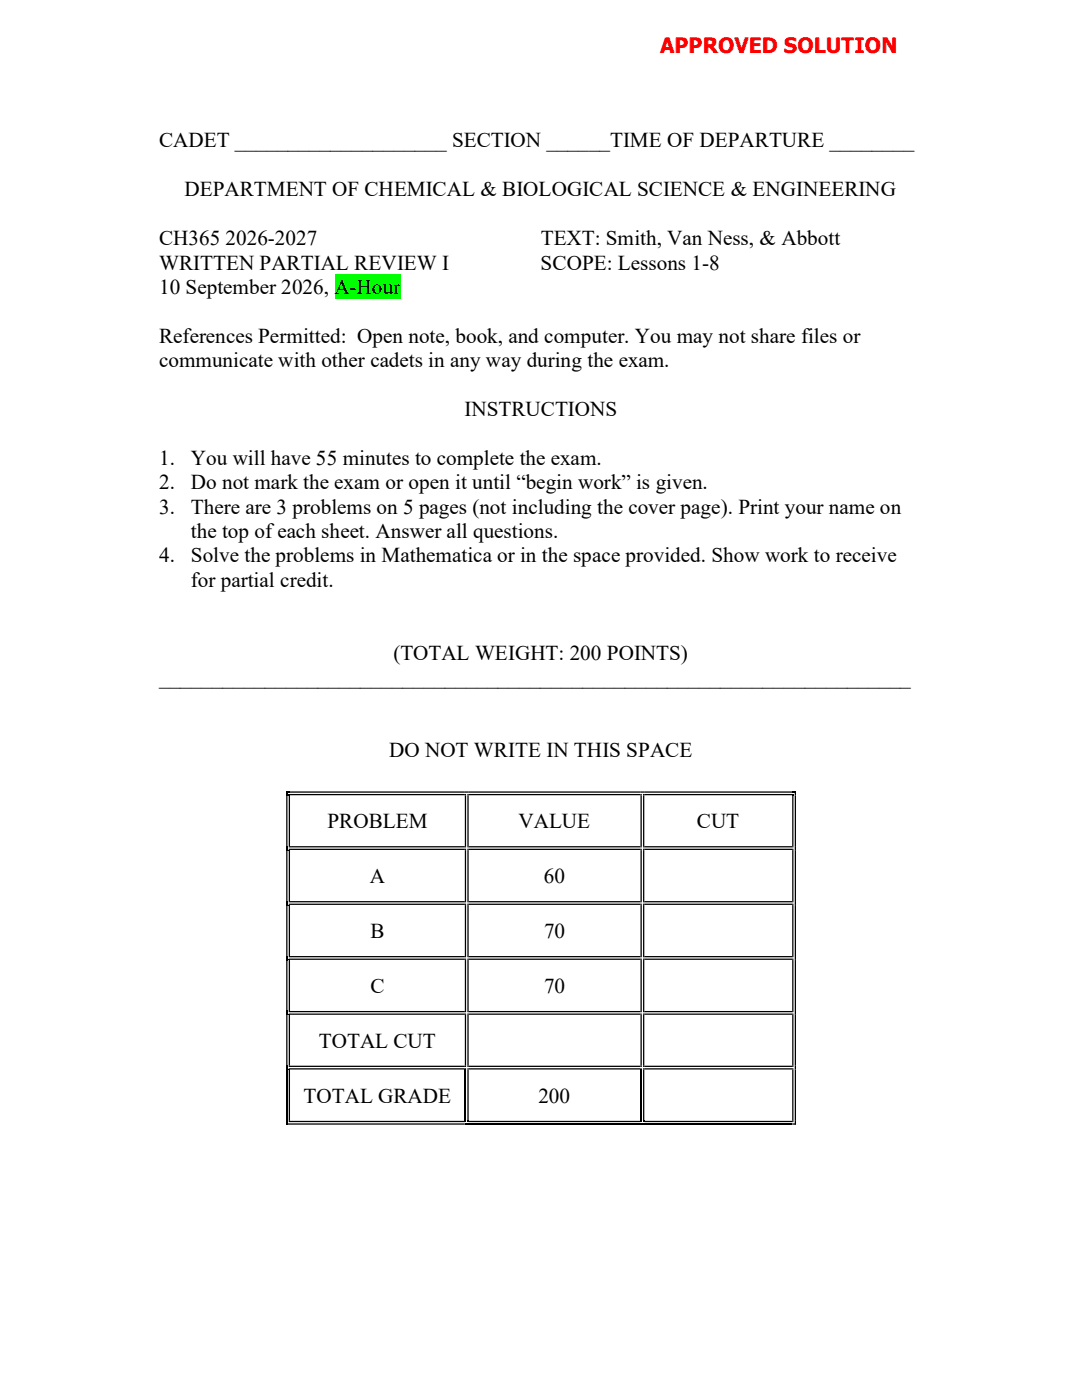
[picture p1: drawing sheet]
<svg xmlns="http://www.w3.org/2000/svg" width="216mm" height="279mm" viewBox="0 0 216 279" stroke-linecap="round" stroke-linejoin="round" font-family="sans-serif">
<defs><g id="words">
<text font-size="4.2" fill="#f00" x="131.7" y="10.5">APPROVED SOLUTION</text>
<g font-size="4.2">
<text x="31.7" y="29.3">CADET ____________________ SECTION ______TIME OF DEPARTURE ________</text>
<text x="36.8" y="39.2">DEPARTMENT OF CHEMICAL &amp; BIOLOGICAL SCIENCE &amp; ENGINEERING</text>
<text x="31.7" y="48.9">CH365 2026-2027</text>
<text x="31.7" y="53.8">WRITTEN PARTIAL REVIEW I</text>
<text x="107.9" y="53.8">SCOPE: Lessons 1-8</text>
<text x="107.9" y="48.9">TEXT: Smith, Van Ness, &amp; Abbott</text>
<text x="31.7" y="58.7">10 September 2026, A-Hour</text>
<text x="31.7" y="68.4">References Permitted: Open note, book, and computer. You may not share files or</text>
<text x="31.7" y="73.3">communicate with other cadets in any way during the exam.</text>
<text x="92.7" y="83">INSTRUCTIONS</text>
<text x="31.7" y="92.8">1.</text>
<text x="38.1" y="92.8">You will have 55 minutes to complete the exam.</text>
<text x="31.7" y="97.6">2.</text>
<text x="38.1" y="97.6">Do not mark the exam or open it until “begin work” is given.</text>
<text x="31.7" y="102.5">3.</text>
<text x="38.1" y="102.5">There are 3 problems on 5 pages (not including the cover page). Print your name on</text>
<text x="38.1" y="107.4">the top of each sheet. Answer all questions.</text>
<text x="31.7" y="112.2">4.</text>
<text x="38.1" y="112.2">Solve the problems in Mathematica or in the space provided. Show work to receive</text>
<text x="38.1" y="117.1">for partial credit.</text>
<text x="78.5" y="131.7">(TOTAL WEIGHT: 200 POINTS)</text>
<text x="31.7" y="136.6">_______________________________________________________________________</text>
<text x="77.7" y="151.2">DO NOT WRITE IN THIS SPACE</text>
<text x="65.3" y="165.3">PROBLEM</text>
<text x="103.4" y="165.3">VALUE</text>
<text x="139.1" y="165.3">CUT</text>
<text x="73.8" y="176.3">A</text>
<text x="108.5" y="176.3">60</text>
<text x="73.9" y="187.2">B</text>
<text x="108.5" y="187.2">70</text>
<text x="73.9" y="198.2">C</text>
<text x="108.5" y="198.2">70</text>
<text x="63.6" y="209.1">TOTAL CUT</text>
<text x="60.6" y="220.1">TOTAL GRADE</text>
<text x="107.4" y="220.1">200</text>
</g>
</g></defs>
<path d="M66.8 54.7h13.1v4.9h-13.1z" fill="#0f0"/>
<path d="M57.1 157.9h.3v.8h-.3zM57.1 157.9h.8v.3h-.8zM158.1 157.9h.7v.3h-.7zM57.6 169.6l.3 .1zM57.6 180.6h.3zM57.6 191.6h.3zM57.6 202.5l.3 .1zM57.6 213.4l.3 .1zM93.3 223.7h.2v.2h-.2zM128.3 223.7h.3v.2h-.3z" fill="#000"/>
<g fill="#000">
<path d="M57.6 158.5h.3v.2h-.3z" fill-rule="evenodd"/>
<path d="M57.6 158.7h.3v10.2h-.3zM57.1 158.7h.3v10.2h-.3zM93.3 158.7h.2v10.2h-.2zM92.8 158.7h.2v10.2h-.2zM128.3 158.7h.3v10.2h-.3zM127.8 158.7h.3v10.2h-.3zM158.6 158.7h.2v10.2h-.2zM158.1 158.7h.2v10.2h-.2z" fill-rule="evenodd"/>
<path d="M57.9 157.9h34.9v.3h-34.9zM57.9 158.5h34.9v.2h-34.9zM93.3 158.7h.2z" fill-rule="evenodd"/>
<path d="M92.8 158.7h.2zM92.8 157.9h.7v.3h-.7z" fill-rule="evenodd"/>
<path d="M92.8 158.5h.2v.2h-.2zM93.3 158.5h.2v.2h-.2zM93.5 157.9h34.3v.3h-34.3z" fill-rule="evenodd"/>
<path d="M93.5 158.5h34.3v.2h-34.3zM128.3 158.7h.3z" fill-rule="evenodd"/>
<path d="M127.8 158.7h.3zM127.8 157.9h.8v.3h-.8z" fill-rule="evenodd"/>
<path d="M127.8 158.5h.3v.2h-.3zM128.3 158.5h.3v.2h-.3zM128.6 157.9h29.5v.3h-29.5z" fill-rule="evenodd"/>
<path d="M128.6 158.5h29.5v.2h-29.5zM158.6 157.9h.2v.8h-.2z" fill-rule="evenodd"/>
<path d="M158.1 158.5h.2v.2h-.2z" fill-rule="evenodd"/>
<path d="M57.1 168.9h.3v.8h-.3z" fill-rule="evenodd"/>
<path d="M57.1 179.8h.3v.8h-.3z" fill-rule="evenodd"/>
<path d="M57.6 168.9h.3v.2h-.3zM57.6 169.4h.3v.2h-.3z" fill-rule="evenodd"/>
<path d="M57.6 179.8h.3v.3h-.3zM57.6 180.3h.3v.3h-.3z" fill-rule="evenodd"/>
<path d="M57.9 168.9h34.9v.2h-34.9zM57.9 169.4h34.9v.2h-34.9zM93.3 169.6l.2 .1z" fill-rule="evenodd"/>
<path d="M57.9 179.8h34.9v.3h-34.9zM57.9 180.3h34.9v.3h-34.9zM93.3 180.6h.2z" fill-rule="evenodd"/>
<path d="M92.8 169.6l.2 .1zM92.8 168.9h.2v.2h-.2z" fill-rule="evenodd"/>
<path d="M92.8 169.4h.2v.2h-.2zM93.3 168.9h.2v.2h-.2zM93.3 169.4h.2v.2h-.2z" fill-rule="evenodd"/>
<path d="M93.5 168.9h34.3v.2h-34.3zM93.5 169.4h34.3v.2h-34.3zM128.3 169.6l.3 .1z" fill-rule="evenodd"/>
<path d="M93.5 179.8h34.3v.3h-34.3zM93.5 180.3h34.3v.3h-34.3zM128.3 180.6h.3z" fill-rule="evenodd"/>
<path d="M127.8 169.6l.3 .1zM127.8 168.9h.3v.2h-.3z" fill-rule="evenodd"/>
<path d="M127.8 169.4h.3v.2h-.3zM128.3 168.9h.3v.2h-.3zM128.3 169.4h.3v.2h-.3z" fill-rule="evenodd"/>
<path d="M128.6 168.9h29.5v.2h-29.5zM128.6 169.4h29.5v.2h-29.5zM158.6 169.6l.2 .1z" fill-rule="evenodd"/>
<path d="M128.6 179.8h29.5v.3h-29.5zM128.6 180.3h29.5v.3h-29.5zM158.6 180.6h.2z" fill-rule="evenodd"/>
<path d="M158.1 169.6l.2 .1zM158.1 168.9h.2v.2h-.2z" fill-rule="evenodd"/>
<path d="M158.1 169.4h.2v.2h-.2zM158.6 168.9h.2v.7h-.2zM57.6 169.7h.3v10.1h-.3zM57.1 169.7h.3v10.1h-.3zM93.3 169.7h.2v10.1h-.2zM92.8 169.7h.2v10.1h-.2zM128.3 169.7h.3v10.1h-.3zM127.8 169.7h.3v10.1h-.3zM158.6 169.7h.2v10.1h-.2zM158.1 169.7h.2v10.1h-.2z" fill-rule="evenodd"/>
<path d="M57.1 190.8h.3v.8h-.3z" fill-rule="evenodd"/>
<path d="M57.6 190.8h.3v.3h-.3zM57.6 191.3h.3v.3h-.3z" fill-rule="evenodd"/>
<path d="M57.9 190.8h34.9v.3h-34.9zM57.9 191.3h34.9v.3h-34.9zM93.3 191.6h.2z" fill-rule="evenodd"/>
<path d="M92.8 180.6h.2zM92.8 179.8h.2v.3h-.2z" fill-rule="evenodd"/>
<path d="M92.8 180.3h.2v.3h-.2zM93.3 179.8h.2v.3h-.2zM93.3 180.3h.2v.3h-.2z" fill-rule="evenodd"/>
<path d="M92.8 191.6h.2zM92.8 190.8h.2v.3h-.2z" fill-rule="evenodd"/>
<path d="M92.8 191.3h.2v.3h-.2zM93.3 190.8h.2v.3h-.2zM93.3 191.3h.2v.3h-.2z" fill-rule="evenodd"/>
<path d="M93.5 190.8h34.3v.3h-34.3zM93.5 191.3h34.3v.3h-34.3zM128.3 191.6h.3z" fill-rule="evenodd"/>
<path d="M127.8 180.6h.3zM127.8 179.8h.3v.3h-.3z" fill-rule="evenodd"/>
<path d="M127.8 180.3h.3v.3h-.3zM128.3 179.8h.3v.3h-.3zM128.3 180.3h.3v.3h-.3z" fill-rule="evenodd"/>
<path d="M127.8 191.6h.3zM127.8 190.8h.3v.3h-.3z" fill-rule="evenodd"/>
<path d="M127.8 191.3h.3v.3h-.3zM128.3 190.8h.3v.3h-.3zM128.3 191.3h.3v.3h-.3z" fill-rule="evenodd"/>
<path d="M128.6 190.8h29.5v.3h-29.5zM128.6 191.3h29.5v.3h-29.5zM158.6 191.6h.2z" fill-rule="evenodd"/>
<path d="M158.1 180.6h.2zM158.1 179.8h.2v.3h-.2z" fill-rule="evenodd"/>
<path d="M158.1 180.3h.2v.3h-.2zM158.6 179.8h.2v.8h-.2zM57.6 180.6h.3v10.2h-.3zM57.1 180.6h.3v10.2h-.3zM93.3 180.6h.2v10.2h-.2zM92.8 180.6h.2v10.2h-.2zM128.3 180.6h.3v10.2h-.3zM127.8 180.6h.3v10.2h-.3zM158.6 180.6h.2v10.2h-.2zM158.1 180.6h.2v10.2h-.2z" fill-rule="evenodd"/>
<path d="M158.1 191.6h.2zM158.1 190.8h.2v.3h-.2z" fill-rule="evenodd"/>
<path d="M158.1 191.3h.2v.3h-.2zM158.6 190.8h.2v.8h-.2zM57.6 191.6h.3v10.2h-.3zM57.1 191.6h.3v10.2h-.3zM93.3 191.6h.2v10.2h-.2zM92.8 191.6h.2v10.2h-.2zM128.3 191.6h.3v10.2h-.3zM127.8 191.6h.3v10.2h-.3zM158.6 191.6h.2v10.2h-.2zM158.1 191.6h.2v10.2h-.2z" fill-rule="evenodd"/>
<path d="M57.1 201.8h.3v.8h-.3z" fill-rule="evenodd"/>
<path d="M57.1 212.7h.3v.8h-.3z" fill-rule="evenodd"/>
<path d="M57.6 201.8h.3v.2h-.3zM57.6 202.3h.3v.2h-.3z" fill-rule="evenodd"/>
<path d="M57.6 212.7h.3v.2h-.3zM57.6 213.2h.3v.2h-.3z" fill-rule="evenodd"/>
<path d="M57.9 201.8h34.9v.2h-34.9zM57.9 202.3h34.9v.2h-34.9zM93.3 202.5l.2 .1z" fill-rule="evenodd"/>
<path d="M57.9 212.7h34.9v.2h-34.9zM57.9 213.2h34.9v.2h-34.9zM93.3 213.4l.2 .1z" fill-rule="evenodd"/>
<path d="M92.8 202.5l.2 .1zM92.8 201.8h.2v.2h-.2z" fill-rule="evenodd"/>
<path d="M92.8 202.3h.2v.2h-.2zM93.3 201.8h.2v.2h-.2zM93.3 202.3h.2v.2h-.2z" fill-rule="evenodd"/>
<path d="M92.8 213.4l.2 .1zM92.8 212.7h.2v.2h-.2z" fill-rule="evenodd"/>
<path d="M92.8 213.2h.2v.2h-.2zM93.3 212.7h.2v.2h-.2zM93.3 213.2h.2v.2h-.2z" fill-rule="evenodd"/>
<path d="M93.5 201.8h34.3v.2h-34.3zM93.5 202.3h34.3v.2h-34.3zM128.3 202.5l.3 .1z" fill-rule="evenodd"/>
<path d="M93.5 212.7h34.3v.2h-34.3zM93.5 213.2h34.3v.2h-34.3zM128.3 213.4l.3 .1z" fill-rule="evenodd"/>
<path d="M127.8 202.5l.3 .1zM127.8 201.8h.3v.2h-.3z" fill-rule="evenodd"/>
<path d="M127.8 202.3h.3v.2h-.3zM128.3 201.8h.3v.2h-.3zM128.3 202.3h.3v.2h-.3z" fill-rule="evenodd"/>
<path d="M127.8 213.4l.3 .1zM127.8 212.7h.3v.2h-.3z" fill-rule="evenodd"/>
<path d="M127.8 213.2h.3v.2h-.3zM128.3 212.7h.3v.2h-.3zM128.3 213.2h.3v.2h-.3z" fill-rule="evenodd"/>
<path d="M128.6 201.8h29.5v.2h-29.5zM128.6 202.3h29.5v.2h-29.5zM158.6 202.5l.2 .1z" fill-rule="evenodd"/>
<path d="M128.6 212.7h29.5v.2h-29.5zM128.6 213.2h29.5v.2h-29.5zM158.6 213.4l.2 .1z" fill-rule="evenodd"/>
<path d="M158.1 202.5l.2 .1zM158.1 201.8h.2v.2h-.2z" fill-rule="evenodd"/>
<path d="M158.1 202.3h.2v.2h-.2zM158.6 201.8h.2v.7h-.2zM57.6 202.6h.3v10.1h-.3zM57.1 202.6h.3v10.1h-.3zM93.3 202.6h.2v10.1h-.2zM92.8 202.6h.2v10.1h-.2zM128.3 202.6h.3v10.1h-.3zM127.8 202.6h.3v10.1h-.3zM158.6 202.6h.2v10.1h-.2zM158.1 202.6h.2v10.1h-.2z" fill-rule="evenodd"/>
<path d="M158.1 213.4l.2 .1zM158.1 212.7h.2v.2h-.2z" fill-rule="evenodd"/>
<path d="M158.1 213.2h.2v.2h-.2zM158.6 212.7h.2v.7h-.2zM57.6 213.5h.3v10.2h-.3z" fill-rule="evenodd"/>
<path d="M158.1 213.5h.2v10.2h-.2zM158.6 223.7h.2v.8h-.2z" fill-rule="evenodd"/>
<path d="M57.1 224.2h.8v.3h-.8zM57.6 223.7h.3v.2h-.3z" fill-rule="evenodd"/>
<path d="M57.9 224.2h34.9v.3h-34.9zM57.9 223.7h34.9v.2h-34.9zM93.3 213.5h.2v10.2h-.2z" fill-rule="evenodd"/>
<path d="M93.5 223.7h34.3v.2h-34.3zM128.3 213.5h.3v10.2h-.3z" fill-rule="evenodd"/>
<path d="M128.6 223.7h29.5v.2h-29.5zM158.6 213.5h.2v10.2h-.2z" fill-rule="evenodd"/>
<path d="M158.1 224.2h.7v.3h-.7zM158.1 223.7h.2v.2h-.2z" fill-rule="evenodd"/>
</g>
<path d="M57.2 213.5v11M92.9 213.5v10.4M127.9 213.5v10.4M92.8 224.3h65.3" fill="none" stroke="#000" stroke-width=".25"/>
<use href="#words"/>
</svg>
